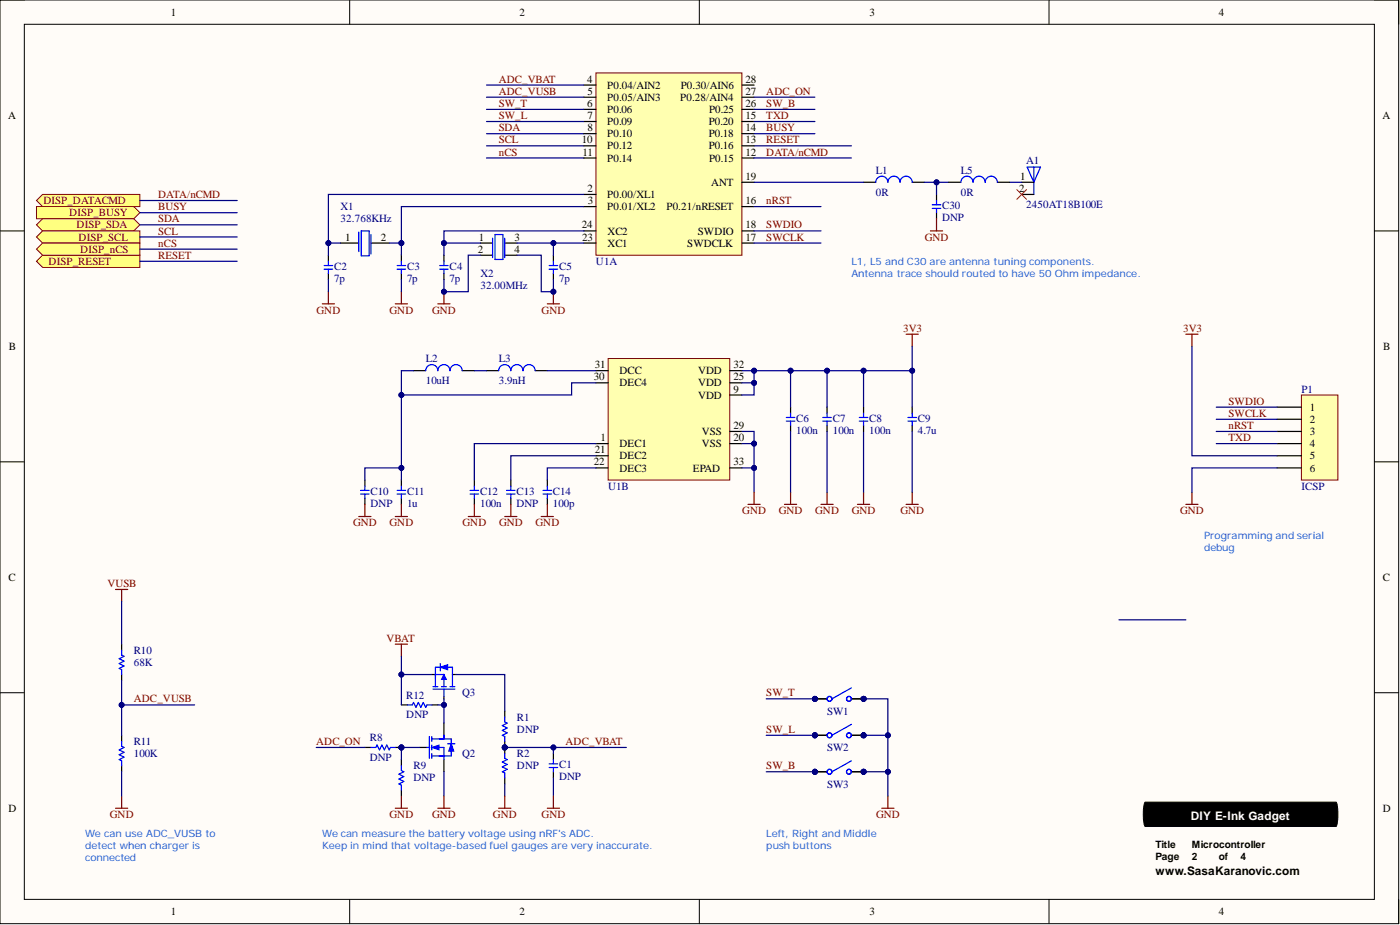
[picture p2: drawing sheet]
<svg xmlns="http://www.w3.org/2000/svg" width="292mm" height="193mm" viewBox="0 0 292 193" stroke-linecap="round" stroke-linejoin="round" font-family="sans-serif">
<defs><g id="words">
<text font-size="2.5" fill="#fff" x="248.4" y="171.1">DIY E-Ink Gadget</text>
<text font-size="2.5" x="241.1" y="182.5">www.SasaKaranovic.com</text>
<g font-size="2.3">
<text x="35.6" y="3.3">1</text>
<text x="108.4" y="3.3">2</text>
<text x="181.4" y="3.3">3</text>
<text x="254.3" y="3.3">4</text>
<text x="122.5" y="17.2">4</text>
<text x="155.6" y="17.2">28</text>
<text x="122.5" y="22.3">6</text>
<text x="122.6" y="19.8">5</text>
<text x="126.7" y="18.5">P0.04/AIN2</text>
<text x="126.7" y="21">P0.05/AIN3</text>
<text x="126.7" y="23.6">P0.06</text>
<text x="141.9" y="21">P0.28/AIN4</text>
<text x="142" y="18.5">P0.30/AIN6</text>
<text x="147.9" y="23.6">P0.25</text>
<text x="155.6" y="22.3">26</text>
<text x="155.6" y="19.8">27</text>
<text x="1.7" y="24.8">A</text>
<text x="121.4" y="29.9">10</text>
<text x="122.6" y="24.8">7</text>
<text x="122.6" y="27.4">8</text>
<text x="126.7" y="26.1">P0.09</text>
<text x="126.7" y="28.6">P0.10</text>
<text x="147.9" y="28.6">P0.18</text>
<text x="147.9" y="26.1">P0.20</text>
<text x="155.6" y="29.9">13</text>
<text x="155.6" y="27.4">14</text>
<text x="155.6" y="24.8">15</text>
<text x="288.4" y="24.8">A</text>
<text x="121.6" y="32.5">11</text>
<text x="126.7" y="31.2">P0.12</text>
<text x="126.7" y="33.7">P0.14</text>
<text x="147.9" y="31.2">P0.16</text>
<text x="147.9" y="33.7">P0.15</text>
<text x="155.6" y="32.5">12</text>
<text x="122.6" y="40.1">2</text>
<text x="126.7" y="41.3">P0.00/XL1</text>
<text x="148.4" y="38.8">ANT</text>
<text x="155.6" y="37.5">19</text>
<text x="212.7" y="40.1">2</text>
<text x="212.8" y="37.5">1</text>
<text x="121.4" y="47.7">24</text>
<text x="122.7" y="42.6">3</text>
<text x="126.7" y="43.9">P0.01/XL2</text>
<text x="139.1" y="43.9">P0.21/nRESET</text>
<text x="155.6" y="47.7">18</text>
<text x="155.6" y="42.6">16</text>
<text x="72" y="50.2">1</text>
<text x="79.4" y="50.2">2</text>
<text x="99.7" y="52.7">2</text>
<text x="99.9" y="50.2">1</text>
<text x="107.3" y="52.7">4</text>
<text x="107.3" y="50.2">3</text>
<text x="121.5" y="50.2">23</text>
<text x="126.7" y="51.5">XC1</text>
<text x="126.7" y="48.9">XC2</text>
<text x="143.4" y="51.5">SWDCLK</text>
<text x="145.6" y="48.9">SWDIO</text>
<text x="155.6" y="50.2">17</text>
<text x="1.9" y="73">B</text>
<text x="124.1" y="76.8">31</text>
<text x="153" y="76.8">32</text>
<text x="288.6" y="73">B</text>
<text x="123.9" y="79.4">30</text>
<text x="129.3" y="80.6">DEC4</text>
<text x="129.3" y="78.1">DCC</text>
<text x="145.7" y="80.6">VDD</text>
<text x="145.7" y="78.1">VDD</text>
<text x="145.7" y="83.2">VDD</text>
<text x="153" y="79.4">25</text>
<text x="153" y="81.9">9</text>
<text x="153" y="89.5">29</text>
<text x="273.3" y="85.7">1</text>
<text x="273.3" y="88.2">2</text>
<text x="124.1" y="94.6">21</text>
<text x="125.3" y="92">1</text>
<text x="129.3" y="93.3">DEC1</text>
<text x="129.3" y="95.8">DEC2</text>
<text x="146.4" y="93.3">VSS</text>
<text x="146.4" y="90.8">VSS</text>
<text x="153" y="92">20</text>
<text x="273.3" y="90.8">3</text>
<text x="273.3" y="93.3">4</text>
<text x="273.3" y="95.8">5</text>
<text x="123.9" y="97.1">22</text>
<text x="129.3" y="98.4">DEC3</text>
<text x="144.6" y="98.4">EPAD</text>
<text x="153" y="97.1">33</text>
<text x="273.3" y="98.4">6</text>
<text x="1.8" y="121.2">C</text>
<text x="288.5" y="121.2">C</text>
<text x="1.8" y="169.4">D</text>
<text x="288.5" y="169.4">D</text>
<text x="35.6" y="190.9">1</text>
<text x="108.4" y="190.9">2</text>
<text x="181.4" y="190.9">3</text>
<text x="254.3" y="190.9">4</text>
</g>
<g font-size="2.3" fill="#800000">
<text x="104" y="17.2">ADC_VBAT</text>
<text x="104" y="22.3">SW_T</text>
<text x="104" y="19.8">ADC_VUSB</text>
<text x="159.9" y="22.3">SW_B</text>
<text x="159.9" y="19.8">ADC_ON</text>
<text x="104" y="29.9">SCL</text>
<text x="104" y="27.4">SDA</text>
<text x="104" y="24.8">SW_L</text>
<text x="159.9" y="27.4">BUSY</text>
<text x="159.9" y="29.9">RESET</text>
<text x="159.9" y="24.8">TXD</text>
<text x="104" y="32.5">nCS</text>
<text x="159.9" y="32.5">DATA/nCMD</text>
<text x="33" y="41.3">DATA/nCMD</text>
<text x="9.1" y="42.6">DISP_DATACMD</text>
<text x="14.5" y="45.1">DISP_BUSY</text>
<text x="16" y="47.7">DISP_SDA</text>
<text x="33" y="43.9">BUSY</text>
<text x="33" y="46.4">SDA</text>
<text x="159.9" y="47.7">SWDIO</text>
<text x="159.9" y="42.6">nRST</text>
<text x="16.4" y="50.2">DISP_SCL</text>
<text x="16.7" y="52.7">DISP_nCS</text>
<text x="33" y="48.9">SCL</text>
<text x="33" y="51.5">nCS</text>
<text x="159.9" y="50.2">SWCLK</text>
<text x="192.9" y="50.2">GND</text>
<text x="10.2" y="55.3">DISP_RESET</text>
<text x="33" y="54">RESET</text>
<text x="66.1" y="65.4">GND</text>
<text x="81.3" y="65.4">GND</text>
<text x="90.2" y="65.4">GND</text>
<text x="113" y="65.4">GND</text>
<text x="188.5" y="69.2">3V3</text>
<text x="246.8" y="69.2">3V3</text>
<text x="256.3" y="84.4">SWDIO</text>
<text x="256.3" y="87">SWCLK</text>
<text x="256.3" y="89.5">nRST</text>
<text x="256.3" y="92">TXD</text>
<text x="154.9" y="107.2">GND</text>
<text x="162.5" y="107.2">GND</text>
<text x="170.1" y="107.2">GND</text>
<text x="177.7" y="107.2">GND</text>
<text x="187.9" y="107.2">GND</text>
<text x="246.2" y="107.2">GND</text>
<text x="73.7" y="109.8">GND</text>
<text x="81.3" y="109.8">GND</text>
<text x="96.5" y="109.8">GND</text>
<text x="104.1" y="109.8">GND</text>
<text x="111.7" y="109.8">GND</text>
<text x="22.4" y="122.5">VUSB</text>
<text x="80.6" y="133.9">VBAT</text>
<text x="27.9" y="146.5">ADC_VUSB</text>
<text x="159.9" y="145.3">SW_T</text>
<text x="66" y="155.4">ADC_ON</text>
<text x="118" y="155.4">ADC_VBAT</text>
<text x="159.9" y="152.9">SW_L</text>
<text x="159.9" y="160.5">SW_B</text>
<text x="22.9" y="170.6">GND</text>
<text x="81.3" y="170.6">GND</text>
<text x="90.2" y="170.6">GND</text>
<text x="102.9" y="170.6">GND</text>
<text x="113" y="170.6">GND</text>
<text x="182.8" y="170.6">GND</text>
</g>
<g font-size="2.3" fill="#000080">
<text x="214.1" y="34.1">A1</text>
<text x="182.7" y="40.8">0R</text>
<text x="182.7" y="36.3">L1</text>
<text x="200.5" y="40.8">0R</text>
<text x="200.5" y="36.3">L5</text>
<text x="71.1" y="43.9">X1</text>
<text x="71.1" y="46.4">32.768KHz</text>
<text x="196.6" y="46.1">DNP</text>
<text x="196.6" y="43.6">C30</text>
<text x="214.1" y="43.4">2450AT18B100E</text>
<text x="69.7" y="58.8">7p</text>
<text x="69.7" y="56.3">C2</text>
<text x="84.9" y="58.8">7p</text>
<text x="84.9" y="56.3">C3</text>
<text x="93.8" y="58.8">7p</text>
<text x="93.8" y="56.3">C4</text>
<text x="100.2" y="57.8">X2</text>
<text x="116.6" y="58.8">7p</text>
<text x="116.6" y="56.3">C5</text>
<text x="124.3" y="55.3">U1A</text>
<text x="100.2" y="60.3">32.00MHz</text>
<text x="88.8" y="75.6">L2</text>
<text x="104" y="75.6">L3</text>
<text x="88.8" y="80.1">10uH</text>
<text x="104" y="80.1">3.9nH</text>
<text x="271.5" y="81.9">P1</text>
<text x="166.1" y="88">C6</text>
<text x="173.7" y="88">C7</text>
<text x="181.4" y="88">C8</text>
<text x="191.5" y="88">C9</text>
<text x="166.1" y="90.5">100n</text>
<text x="173.7" y="90.5">100n</text>
<text x="181.4" y="90.5">100n</text>
<text x="191.5" y="90.5">4.7u</text>
<text x="77.3" y="105.7">DNP</text>
<text x="77.3" y="103.2">C10</text>
<text x="84.9" y="105.7">1u</text>
<text x="84.9" y="103.2">C11</text>
<text x="100.2" y="105.7">100n</text>
<text x="100.2" y="103.2">C12</text>
<text x="107.8" y="105.7">DNP</text>
<text x="107.8" y="103.2">C13</text>
<text x="115.4" y="105.7">100p</text>
<text x="115.4" y="103.2">C14</text>
<text x="126.9" y="102.2">U1B</text>
<text x="271.5" y="102.2">ICSP</text>
<text x="27.9" y="136.4">R10</text>
<text x="27.9" y="138.9">68K</text>
<text x="84.8" y="149.8">DNP</text>
<text x="84.8" y="145.8">R12</text>
<text x="96.4" y="145.3">Q3</text>
<text x="172.6" y="149.1">SW1</text>
<text x="27.9" y="155.4">R11</text>
<text x="77.1" y="154.7">R8</text>
<text x="107.8" y="152.9">DNP</text>
<text x="107.8" y="150.4">R1</text>
<text x="27.9" y="158">100K</text>
<text x="77.1" y="158.7">DNP</text>
<text x="86.3" y="160.5">R9</text>
<text x="96.4" y="158">Q2</text>
<text x="107.8" y="160.5">DNP</text>
<text x="107.8" y="158">R2</text>
<text x="116.6" y="160.2">C1</text>
<text x="172.6" y="156.7">SW2</text>
<text x="86.3" y="163">DNP</text>
<text x="116.6" y="162.8">DNP</text>
<text x="172.6" y="164.3">SW3</text>
</g>
<g font-size="2.1" fill="#15c">
<text x="177.6" y="55.4">L1, L5 and C30 are antenna tuning components.</text>
<text x="177.6" y="57.9">Antenna trace should routed to have 50 Ohm impedance.</text>
<text x="251.2" y="112.4">Programming and serial</text>
<text x="251.2" y="114.9">debug</text>
<text x="17.8" y="174.5">We can use ADC_VUSB to</text>
<text x="17.8" y="177.1">detect when charger is</text>
<text x="17.8" y="179.6">connected</text>
<text x="67.2" y="174.5">We can measure the battery voltage using nRF's ADC.</text>
<text x="67.2" y="177.1">Keep in mind that voltage-based fuel gauges are very inaccurate.</text>
<text x="159.9" y="174.5">Left, Right and Middle</text>
<text x="159.9" y="177.1">push buttons</text>
</g>
<g font-size="2.1">
<text x="241.1" y="179.5">Page</text>
<text x="241.1" y="177">Title</text>
<text x="248.7" y="179.5">2</text>
<text x="248.7" y="177">Microcontroller</text>
<text x="254.3" y="179.5">of</text>
<text x="258.8" y="179.5">4</text>
</g>
</g></defs>
<path d="M0 0h291.8v192.7h-291.8z" fill-rule="evenodd" fill="#fffcf8"/>
<path d="M0 0h291.8v192.7h-291.8z" fill="none" stroke="#000" stroke-width=".21"/>
<path d="M5.1 5.1h281.7v182.5h-281.7z" fill-rule="evenodd" fill="#fffcf8"/>
<g fill="none" stroke="#000" stroke-width=".21">
<path d="M0 0h5.1M73 0v5.1M145.9 0v5.1M218.9 0v5.1M286.8 0h5v5.1M5.1 5.1h281.7v182.5h-281.7zM0 48.2h5.1M286.8 48.2h5M0 96.3h5.1M286.8 96.3h5M0 144.5h5.1M286.8 144.5h5"/>
<path d="M239 167.3h39.7a8.2 8.2 0 0 1 0 5.1h-39.7a8 8 0 0 1 0-5.1zM73 187.6v5.1M145.9 187.6v5.1M218.9 187.6v5.1M291.8 187.6v5.1"/>
</g>
<path d="M239 167.3h39.7a8.2 8.2 0 0 1 0 5.1h-39.7a8 8 0 0 1 0-5.1z" fill="#000"/>
<path d="M101.5 30.4h20.3M101.5 33h20.3M101.5 27.9h20.3M157.3 30.4h20.3" fill="none" stroke="#000080" stroke-width=".25"/>
<path d="M7.6 54.5l1.3-1.3h20.3v2.6h-20.3z" fill-rule="evenodd" fill="#ffff80"/>
<path d="M7.6 54.5l1.3-1.3h20.3v2.6h-20.3z" fill="none" stroke="#800000" stroke-width=".21"/>
<path d="M7.6 41.8l1.3-1.2h20.3v2.5h-20.3z" fill-rule="evenodd" fill="#ffff80"/>
<path d="M7.6 41.8l1.3-1.2h20.3v2.5h-20.3z" fill="none" stroke="#800000" stroke-width=".21"/>
<path d="M7.6 43.1h20.3l1.3 1.3-1.3 1.2h-20.3z" fill-rule="evenodd" fill="#ffff80"/>
<path d="M7.6 43.1h20.3l1.3 1.3-1.3 1.2h-20.3z" fill="none" stroke="#800000" stroke-width=".21"/>
<path d="M7.6 46.9l1.3-1.3h19l1.3 1.3-1.3 1.3h-19z" fill-rule="evenodd" fill="#ffff80"/>
<path d="M7.6 46.9l1.3-1.3h19l1.3 1.3-1.3 1.3h-19z" fill="none" stroke="#800000" stroke-width=".21"/>
<path d="M7.6 49.4l1.3-1.2h20.3v2.5h-20.3z" fill-rule="evenodd" fill="#ffff80"/>
<path d="M7.6 49.4l1.3-1.2h20.3v2.5h-20.3z" fill="none" stroke="#800000" stroke-width=".21"/>
<path d="M7.6 52l1.3-1.3h20.3v2.5h-20.3z" fill-rule="evenodd" fill="#ffff80"/>
<path d="M7.6 52l1.3-1.3h20.3v2.5h-20.3z" fill="none" stroke="#800000" stroke-width=".21"/>
<path d="M124.3 15.2h30.5v38h-30.5z" fill-rule="evenodd" fill="#ffffb0"/>
<path d="M124.3 15.2h30.5v38h-30.5z" fill="none" stroke="#800000" stroke-width=".21"/>
<g fill="none" stroke="#000" stroke-width=".25">
<path d="M121.8 17.7h2.5M154.8 17.7h2.5M121.8 20.3h2.5M121.8 22.8h2.5M121.8 25.4h2.5M121.8 27.9h2.5M121.8 30.4h2.5M121.8 33h2.5M154.8 20.3h2.5M154.8 22.8h2.5M154.8 25.4h2.5M154.8 27.9h2.5"/>
<path d="M154.8 30.4h2.5M154.8 33h2.5M154.8 38h2.5M121.8 50.7h2.5M121.8 48.2h2.5M121.8 40.6h2.5M121.8 43.1h2.5M154.8 50.7h2.5M154.8 48.2h2.5M154.8 43.1h2.5"/>
</g>
<path d="M126.9 74.8h25.4v25.3h-25.4z" fill-rule="evenodd" fill="#ffffb0"/>
<path d="M126.9 74.8h25.4v25.3h-25.4z" fill="none" stroke="#800000" stroke-width=".21"/>
<g fill="none" stroke="#000" stroke-width=".25">
<path d="M71.1 50.7h3.8M77.4 50.7h3.8M92.6 53.2v1.3M92.6 57v1.3M100.2 50.7h2.6M100.2 53.2h2.6M105.3 50.7h2.5M105.3 53.2h2.5M115.5 53.2v1.3M115.5 57v1.3M124.3 79.9h2.6M124.3 77.3h2.6"/>
<path d="M152.3 79.9h2.5M152.3 77.3h2.5M124.3 92.5h2.6M124.3 95.1h2.6M124.3 97.6h2.6M152.3 92.5h2.5M152.3 97.6h2.5M152.3 90h2.5M152.3 82.4h2.5"/>
</g>
<g fill="none" stroke="#00f" stroke-width=".25">
<path d="M74.9 48.4v4.1M75.4 48.2h1.6v5.2h-1.6zM77.4 48.9v4.1M91.7 55.4h1.8M91.7 56.2h1.8M92.6 54.5v.9M92.6 56.2v.8M102.8 49.7v4M103.3 48.9h1.6v5.2h-1.6zM105.3 49.7v4M114.6 55.4h1.8M114.6 56.2h1.8"/>
<path d="M115.5 54.5v.9M115.5 56.2v.8"/>
</g>
<path d="M107.8 50.7h14" fill="none" stroke="#000080" stroke-width=".25"/>
<circle cx="115.5" cy="50.7" r=".51" fill="#000080"/>
<circle cx="115.5" cy="50.7" r=".51" fill="none" stroke="#000080" stroke-width=".21"/>
<path d="M121.8 48.2h-29.2v5" fill="none" stroke="#000080" stroke-width=".25"/>
<circle cx="92.6" cy="50.7" r=".51" fill="#000080"/>
<circle cx="92.6" cy="50.7" r=".51" fill="none" stroke="#000080" stroke-width=".21"/>
<path d="M92.6 50.7h7.6" fill="none" stroke="#000080" stroke-width=".25"/>
<circle cx="92.6" cy="50.7" r=".51" fill="#000080"/>
<circle cx="92.6" cy="50.7" r=".51" fill="none" stroke="#000080" stroke-width=".21"/>
<path d="M121.8 40.6h-53.3v10.1h2.6" fill="none" stroke="#000080" stroke-width=".25"/>
<circle cx="68.5" cy="50.7" r=".51" fill="#000080"/>
<circle cx="68.5" cy="50.7" r=".51" fill="none" stroke="#000080" stroke-width=".21"/>
<path d="M121.8 43.1h-38.1v7.6h-2.5" fill="none" stroke="#000080" stroke-width=".25"/>
<circle cx="83.7" cy="50.7" r=".51" fill="#000080"/>
<circle cx="83.7" cy="50.7" r=".51" fill="none" stroke="#000080" stroke-width=".21"/>
<path d="M68.5 53.2v1.3M68.5 57v1.3M83.7 53.2v1.3M83.7 57v1.3" fill="none" stroke="#000" stroke-width=".25"/>
<path d="M67.6 55.4h1.8M67.6 56.2h1.8M68.5 54.5v.9M68.5 56.2v.8M82.9 55.4h1.7M82.9 56.2h1.7M83.7 54.5v.9M83.7 56.2v.8" fill="none" stroke="#00f" stroke-width=".25"/>
<path d="M100.2 53.2h-2.5v7.6h-5.1v-2.5" fill="none" stroke="#000080" stroke-width=".25"/>
<circle cx="92.6" cy="60.8" r=".51" fill="#000080"/>
<circle cx="92.6" cy="60.8" r=".51" fill="none" stroke="#000080" stroke-width=".21"/>
<path d="M107.8 53.2h5.1v7.6h2.6v-2.5" fill="none" stroke="#000080" stroke-width=".25"/>
<circle cx="115.5" cy="60.8" r=".51" fill="#000080"/>
<circle cx="115.5" cy="60.8" r=".51" fill="none" stroke="#000080" stroke-width=".21"/>
<path d="M115.5 50.7v2.5" fill="none" stroke="#000080" stroke-width=".25"/>
<circle cx="115.5" cy="50.7" r=".51" fill="#000080"/>
<circle cx="115.5" cy="50.7" r=".51" fill="none" stroke="#000080" stroke-width=".21"/>
<path d="M68.5 50.7v2.5" fill="none" stroke="#000080" stroke-width=".25"/>
<circle cx="68.5" cy="50.7" r=".51" fill="#000080"/>
<circle cx="68.5" cy="50.7" r=".51" fill="none" stroke="#000080" stroke-width=".21"/>
<path d="M83.7 50.7v2.5" fill="none" stroke="#000080" stroke-width=".25"/>
<circle cx="83.7" cy="50.7" r=".51" fill="#000080"/>
<circle cx="83.7" cy="50.7" r=".51" fill="none" stroke="#000080" stroke-width=".21"/>
<path d="M91.4 63.4h2.5M92.6 60.8v2.6" fill="none" stroke="#800000" stroke-width=".25"/>
<circle cx="92.6" cy="60.8" r=".51" fill="#000080"/>
<circle cx="92.6" cy="60.8" r=".51" fill="none" stroke="#000080" stroke-width=".21"/>
<path d="M114.2 63.4h2.5M115.5 60.8v2.6M189.1 69.7h2.5M190.3 69.7v2.6" fill="none" stroke="#800000" stroke-width=".25"/>
<circle cx="115.5" cy="60.8" r=".51" fill="#000080"/>
<circle cx="115.5" cy="60.8" r=".51" fill="none" stroke="#000080" stroke-width=".21"/>
<path d="M67.2 63.4h2.6M68.5 60.8v2.6M82.5 63.4h2.5M83.7 60.8v2.6M82.5 107.8h2.5M83.7 105.2v2.6M178.9 105.2h2.5M180.2 102.7v2.5" fill="none" stroke="#800000" stroke-width=".25"/>
<path d="M68.5 58.3v2.5M83.7 58.3v2.5M180.2 77.3v7.6" fill="none" stroke="#000080" stroke-width=".25"/>
<path d="M190.3 84.9v1.3M190.3 88.7v1.3M83.7 100.1v1.3M83.7 104v1.2" fill="none" stroke="#000" stroke-width=".25"/>
<path d="M189.4 87.1h1.8M189.4 87.9h1.8M190.3 86.2v.9M190.3 87.9v.8M82.9 102.3h1.7M82.9 103.1h1.7M83.7 101.4v.9M83.7 103.1v.9" fill="none" stroke="#00f" stroke-width=".25"/>
<circle cx="180.2" cy="77.3" r=".51" fill="#000080"/>
<circle cx="180.2" cy="77.3" r=".51" fill="none" stroke="#000080" stroke-width=".21"/>
<path d="M86.3 77.3h-2.6v5.1h35.6v-2.5h5M99 77.3h2.5M114.2 77.3h10.1M124.3 92.5h-25.3v7.6M124.3 95.1h-17.7v5M124.3 97.6h-10.1v2.5M180.2 90v12.7" fill="none" stroke="#000080" stroke-width=".25"/>
<g fill="none" stroke="#000" stroke-width=".25">
<path d="M180.2 38h2.5M190.3 38h2.6M86.3 77.3h2.5M96.4 77.3h2.6M101.5 77.3h2.5M111.7 77.3h2.5M164.9 84.9v1.3M164.9 88.7v1.3M99 100.1v1.3M99 104v1.2M106.6 100.1v1.3M106.6 104v1.2"/>
<path d="M114.2 100.1v1.3M114.2 104v1.2"/>
</g>
<g fill="none" stroke="#00f" stroke-width=".25">
<path d="M182.7 38a1.27 1.27 0 0 1 1.3-1.2 1.27 1.27 0 0 1 1.2 1.2 1.27 1.27 0 0 1 1.3-1.2 1.27 1.27 0 0 1 1.3 1.2 1.27 1.27 0 0 1 1.3-1.2 1.27 1.27 0 0 1 1.2 1.2M88.8 77.3a1.27 1.27 0 0 1 1.3-1.2 1.27 1.27 0 0 1 1.3 1.2 1.27 1.27 0 0 1 1.2-1.2 1.27 1.27 0 0 1 1.3 1.2 1.27 1.27 0 0 1 1.3-1.2 1.27 1.27 0 0 1 1.2 1.2M104 77.3a1.27 1.27 0 0 1 1.3-1.2 1.27 1.27 0 0 1 1.3 1.2 1.27 1.27 0 0 1 1.2-1.2 1.27 1.27 0 0 1 1.3 1.2 1.27 1.27 0 0 1 1.3-1.2 1.27 1.27 0 0 1 1.3 1.2M164.1 87.1h1.7M164.1 87.9h1.7M164.9 86.2v.9M164.9 87.9v.8M98.1 102.3h1.8M98.1 103.1h1.8M99 101.4v.9M99 103.1v.9M105.7 102.3h1.8"/>
<path d="M105.7 103.1h1.8M106.6 101.4v.9M106.6 103.1v.9M113.3 102.3h1.8M113.3 103.1h1.8M114.2 101.4v.9M114.2 103.1v.9"/>
</g>
<path d="M97.7 107.8h2.5M99 105.2v2.6M105.3 107.8h2.5M106.6 105.2v2.6M112.9 107.8h2.6M114.2 105.2v2.6M163.7 105.2h2.5M164.9 102.7v2.5" fill="none" stroke="#800000" stroke-width=".25"/>
<circle cx="83.7" cy="82.4" r=".51" fill="#000080"/>
<circle cx="83.7" cy="82.4" r=".51" fill="none" stroke="#000080" stroke-width=".21"/>
<path d="M83.7 82.4v17.7" fill="none" stroke="#000080" stroke-width=".25"/>
<circle cx="83.7" cy="97.6" r=".51" fill="#000080"/>
<circle cx="83.7" cy="97.6" r=".51" fill="none" stroke="#000080" stroke-width=".21"/>
<circle cx="83.7" cy="82.4" r=".51" fill="#000080"/>
<circle cx="83.7" cy="82.4" r=".51" fill="none" stroke="#000080" stroke-width=".21"/>
<path d="M76.1 100.1v1.3M76.1 104v1.2" fill="none" stroke="#000" stroke-width=".25"/>
<path d="M75.2 102.3h1.8M75.2 103.1h1.8M76.1 101.4v.9M76.1 103.1v.9" fill="none" stroke="#00f" stroke-width=".25"/>
<path d="M74.9 107.8h2.5M76.1 105.2v2.6" fill="none" stroke="#800000" stroke-width=".25"/>
<path d="M83.7 97.6h-7.6v2.5" fill="none" stroke="#000080" stroke-width=".25"/>
<circle cx="83.7" cy="97.6" r=".51" fill="#000080"/>
<circle cx="83.7" cy="97.6" r=".51" fill="none" stroke="#000080" stroke-width=".21"/>
<path d="M172.6 84.9v1.3M172.6 88.7v1.3M180.2 84.9v1.3M180.2 88.7v1.3" fill="none" stroke="#000" stroke-width=".25"/>
<path d="M171.7 87.1h1.7M171.7 87.9h1.7M172.6 86.2v.9M172.6 87.9v.8M179.3 87.1h1.8M179.3 87.9h1.8M180.2 86.2v.9M180.2 87.9v.8" fill="none" stroke="#00f" stroke-width=".25"/>
<path d="M190.3 77.3v7.6" fill="none" stroke="#000080" stroke-width=".25"/>
<circle cx="190.3" cy="77.3" r=".51" fill="#000080"/>
<circle cx="190.3" cy="77.3" r=".51" fill="none" stroke="#000080" stroke-width=".21"/>
<path d="M157.3 77.3v2.6h-2.5" fill="none" stroke="#000080" stroke-width=".25"/>
<circle cx="157.3" cy="79.9" r=".51" fill="#000080"/>
<circle cx="157.3" cy="79.9" r=".51" fill="none" stroke="#000080" stroke-width=".21"/>
<circle cx="157.3" cy="77.3" r=".51" fill="#000080"/>
<circle cx="157.3" cy="77.3" r=".51" fill="none" stroke="#000080" stroke-width=".21"/>
<path d="M157.3 79.9v2.5h-2.5" fill="none" stroke="#000080" stroke-width=".25"/>
<circle cx="157.3" cy="79.9" r=".51" fill="#000080"/>
<circle cx="157.3" cy="79.9" r=".51" fill="none" stroke="#000080" stroke-width=".21"/>
<path d="M164.9 77.3v7.6" fill="none" stroke="#000080" stroke-width=".25"/>
<circle cx="164.9" cy="77.3" r=".51" fill="#000080"/>
<circle cx="164.9" cy="77.3" r=".51" fill="none" stroke="#000080" stroke-width=".21"/>
<path d="M172.6 77.3v7.6M164.9 90v12.7" fill="none" stroke="#000080" stroke-width=".25"/>
<circle cx="172.6" cy="77.3" r=".51" fill="#000080"/>
<circle cx="172.6" cy="77.3" r=".51" fill="none" stroke="#000080" stroke-width=".21"/>
<path d="M171.3 105.2h2.5M172.6 102.7v2.5M189.1 105.2h2.5M190.3 102.7v2.5" fill="none" stroke="#800000" stroke-width=".25"/>
<path d="M190.3 72.3v5h-35.5" fill="none" stroke="#000080" stroke-width=".25"/>
<circle cx="157.3" cy="77.3" r=".51" fill="#000080"/>
<circle cx="157.3" cy="77.3" r=".51" fill="none" stroke="#000080" stroke-width=".21"/>
<circle cx="164.9" cy="77.3" r=".51" fill="#000080"/>
<circle cx="164.9" cy="77.3" r=".51" fill="none" stroke="#000080" stroke-width=".21"/>
<circle cx="172.6" cy="77.3" r=".51" fill="#000080"/>
<circle cx="172.6" cy="77.3" r=".51" fill="none" stroke="#000080" stroke-width=".21"/>
<circle cx="180.2" cy="77.3" r=".51" fill="#000080"/>
<circle cx="180.2" cy="77.3" r=".51" fill="none" stroke="#000080" stroke-width=".21"/>
<circle cx="190.3" cy="77.3" r=".51" fill="#000080"/>
<circle cx="190.3" cy="77.3" r=".51" fill="none" stroke="#000080" stroke-width=".21"/>
<path d="M154.8 90h2.5v12.7M172.6 90v12.7M190.3 90v12.7" fill="none" stroke="#000080" stroke-width=".25"/>
<circle cx="157.3" cy="92.5" r=".51" fill="#000080"/>
<circle cx="157.3" cy="92.5" r=".51" fill="none" stroke="#000080" stroke-width=".21"/>
<circle cx="157.3" cy="97.6" r=".51" fill="#000080"/>
<circle cx="157.3" cy="97.6" r=".51" fill="none" stroke="#000080" stroke-width=".21"/>
<path d="M154.8 92.5h2.5" fill="none" stroke="#000080" stroke-width=".25"/>
<circle cx="157.3" cy="92.5" r=".51" fill="#000080"/>
<circle cx="157.3" cy="92.5" r=".51" fill="none" stroke="#000080" stroke-width=".21"/>
<path d="M156.1 105.2h2.5M157.3 102.7v2.5" fill="none" stroke="#800000" stroke-width=".25"/>
<path d="M157.3 48.2h14M157.3 50.7h14M157.3 43.1h14" fill="none" stroke="#000080" stroke-width=".25"/>
<path d="M271.5 82.4h7.6v17.7h-7.6z" fill-rule="evenodd" fill="#ffffb0"/>
<path d="M271.5 82.4h7.6v17.7h-7.6z" fill="none" stroke="#800000" stroke-width=".21"/>
<path d="M266.5 84.9h5M266.5 87.5h5M266.5 90h5M266.5 92.5h5M266.5 95.1h5M266.5 97.6h5" fill="none" stroke="#000" stroke-width=".25"/>
<path d="M157.3 33h20.3M154.8 97.6h2.5M253.8 90h12.7M253.8 87.5h12.7M253.8 84.9h12.7M266.5 97.6h-17.8v5.1" fill="none" stroke="#000080" stroke-width=".25"/>
<path d="M247.4 69.7h2.6M248.7 69.7v2.6M247.4 105.2h2.6M248.7 102.7v2.5" fill="none" stroke="#800000" stroke-width=".25"/>
<circle cx="157.3" cy="97.6" r=".51" fill="#000080"/>
<circle cx="157.3" cy="97.6" r=".51" fill="none" stroke="#000080" stroke-width=".21"/>
<path d="M82.5 134.4h2.5M83.7 134.4v2.5" fill="none" stroke="#800000" stroke-width=".25"/>
<circle cx="105.3" cy="155.9" r=".51" fill="#000080"/>
<circle cx="105.3" cy="155.9" r=".51" fill="none" stroke="#000080" stroke-width=".21"/>
<path d="M105.3 148.3v1.3M105.3 154.7v1.2" fill="none" stroke="#000" stroke-width=".25"/>
<circle cx="105.3" cy="155.9" r=".51" fill="#000080"/>
<circle cx="105.3" cy="155.9" r=".51" fill="none" stroke="#000080" stroke-width=".21"/>
<path d="M105.3 149.6v1l.5 .3-1 .5 1 .5-1 .5 1 .5-1 .5 .5 .2v1.1" fill="none" stroke="#00f" stroke-width=".25"/>
<circle cx="105.3" cy="155.9" r=".51" fill="#000080"/>
<circle cx="105.3" cy="155.9" r=".51" fill="none" stroke="#000080" stroke-width=".21"/>
<path d="M105.3 155.9v1.3" fill="none" stroke="#000" stroke-width=".25"/>
<circle cx="105.3" cy="155.9" r=".51" fill="#000080"/>
<circle cx="105.3" cy="155.9" r=".51" fill="none" stroke="#000080" stroke-width=".21"/>
<path d="M115.5 157.2v1.3M105.3 162.3v1.2M115.5 161v1.3" fill="none" stroke="#000" stroke-width=".25"/>
<path d="M105.3 157.2v1l.5 .3-1 .5 1 .5-1 .5 1 .5-1 .5 .5 .3v1M114.6 159.4h1.8M115.5 158.5v.9M114.6 160.1h1.8M115.5 160.1v.9" fill="none" stroke="#00f" stroke-width=".25"/>
<path d="M184 168.6h2.5M185.2 166.1v2.5" fill="none" stroke="#800000" stroke-width=".25"/>
<path d="M180.2 145.8h5v20.3" fill="none" stroke="#000080" stroke-width=".25"/>
<circle cx="180.2" cy="145.8" r=".51" fill="#000080"/>
<circle cx="180.2" cy="145.8" r=".51" fill="none" stroke="#000080" stroke-width=".21"/>
<circle cx="185.2" cy="153.4" r=".51" fill="#000080"/>
<circle cx="185.2" cy="153.4" r=".51" fill="none" stroke="#000080" stroke-width=".21"/>
<circle cx="185.2" cy="161" r=".51" fill="#000080"/>
<circle cx="185.2" cy="161" r=".51" fill="none" stroke="#000080" stroke-width=".21"/>
<path d="M180.2 161h5" fill="none" stroke="#000080" stroke-width=".25"/>
<circle cx="180.2" cy="161" r=".51" fill="#000080"/>
<circle cx="180.2" cy="161" r=".51" fill="none" stroke="#000080" stroke-width=".21"/>
<circle cx="185.2" cy="161" r=".51" fill="#000080"/>
<circle cx="185.2" cy="161" r=".51" fill="none" stroke="#000080" stroke-width=".21"/>
<path d="M180.2 153.4h5" fill="none" stroke="#000080" stroke-width=".25"/>
<circle cx="180.2" cy="153.4" r=".51" fill="#000080"/>
<circle cx="180.2" cy="153.4" r=".51" fill="none" stroke="#000080" stroke-width=".21"/>
<circle cx="185.2" cy="153.4" r=".51" fill="#000080"/>
<circle cx="185.2" cy="153.4" r=".51" fill="none" stroke="#000080" stroke-width=".21"/>
<path d="M157.3 20.3h12.7M157.3 22.8h12.7M157.3 27.9h12.7" fill="none" stroke="#000080" stroke-width=".25"/>
<path d="M87.5 155.9h1.6M92.6 150.9v2.5M92.6 158.5v2.5" fill="none" stroke="#000" stroke-width=".25"/>
<path d="M89.1 155.9h.5M89.6 153.6v4.6M90.1 154.2h2.5M90.1 155.9h2.5v2.6M90.1 157.7h2.5M90.1 153.6v1.1M90.1 155.4v1M90.1 157.2v1" fill="none" stroke="#00f" stroke-width=".25"/>
<path d="M90.1 155.9l1.5-.5v1z" fill="#00f"/>
<path d="M90.1 155.9l1.5-.5v1z" fill="none" stroke="#00f" stroke-width=".21"/>
<path d="M92.6 153.4v.8" fill="none" stroke="#00f" stroke-width=".25"/>
<path d="M94.1 155.2l.6 1.5h-1.1z" fill="#00f"/>
<path d="M83.7 159.7v1l.5 .3-1 .5 1 .5-1 .5 1 .5-1 .5 .5 .3v1M91.6 154.2h2.5v1M93.4 155.2h1.5M94.1 155.2l.6 1.5h-1.1zM94.1 156.7v1h-2.5" fill="none" stroke="#00f" stroke-width=".25"/>
<path d="M83.7 158.5v1.2M83.7 164.8v1.3" fill="none" stroke="#000" stroke-width=".25"/>
<circle cx="83.7" cy="155.9" r=".51" fill="#000080"/>
<circle cx="83.7" cy="155.9" r=".51" fill="none" stroke="#000080" stroke-width=".21"/>
<path d="M76.1 155.9h1.3M82.5 155.9h1.2" fill="none" stroke="#000" stroke-width=".25"/>
<circle cx="83.7" cy="155.9" r=".51" fill="#000080"/>
<circle cx="83.7" cy="155.9" r=".51" fill="none" stroke="#000080" stroke-width=".21"/>
<path d="M77.4 155.9h1l.3-.5 .5 1 .5-1 .5 1 .5-1 .5 1 .3-.5h1" fill="none" stroke="#00f" stroke-width=".25"/>
<path d="M101.5 25.4h20.3M159.9 161h10.1" fill="none" stroke="#000080" stroke-width=".25"/>
<circle cx="170" cy="161" r=".51" fill="#000080"/>
<circle cx="170" cy="161" r=".51" fill="none" stroke="#000080" stroke-width=".21"/>
<path d="M159.9 153.4h10.1" fill="none" stroke="#000080" stroke-width=".25"/>
<circle cx="170" cy="153.4" r=".51" fill="#000080"/>
<circle cx="170" cy="153.4" r=".51" fill="none" stroke="#000080" stroke-width=".21"/>
<path d="M159.9 145.8h10.1" fill="none" stroke="#000080" stroke-width=".25"/>
<circle cx="170" cy="145.8" r=".51" fill="#000080"/>
<circle cx="170" cy="145.8" r=".51" fill="none" stroke="#000080" stroke-width=".21"/>
<path d="M157.3 25.4h12.7M29.2 41.8h20.3M29.2 44.4h20.3M29.2 46.9h20.3M29.2 49.4h20.3M29.2 52h20.3M29.2 54.5h20.3M248.7 72.3v22.8h17.8M253.8 92.5h12.7" fill="none" stroke="#000080" stroke-width=".25"/>
<circle cx="170" cy="145.8" r=".51" fill="#000080"/>
<circle cx="170" cy="145.8" r=".51" fill="none" stroke="#000080" stroke-width=".21"/>
<circle cx="180.2" cy="145.8" r=".51" fill="#000080"/>
<circle cx="180.2" cy="145.8" r=".51" fill="none" stroke="#000080" stroke-width=".21"/>
<circle cx="170" cy="145.8" r=".51" fill="#000080"/>
<circle cx="170" cy="145.8" r=".51" fill="none" stroke="#000080" stroke-width=".21"/>
<circle cx="180.2" cy="145.8" r=".51" fill="#000080"/>
<circle cx="180.2" cy="145.8" r=".51" fill="none" stroke="#000080" stroke-width=".21"/>
<path d="M170 145.8h2.6" fill="none" stroke="#000" stroke-width=".25"/>
<circle cx="170" cy="145.8" r=".51" fill="#000080"/>
<circle cx="170" cy="145.8" r=".51" fill="none" stroke="#000080" stroke-width=".21"/>
<path d="M177.6 145.8h2.6" fill="none" stroke="#000" stroke-width=".25"/>
<circle cx="180.2" cy="145.8" r=".51" fill="#000080"/>
<circle cx="180.2" cy="145.8" r=".51" fill="none" stroke="#000080" stroke-width=".21"/>
<path d="M177.6 143.5l-4 2.3" fill="none" stroke="#00f" stroke-width=".25"/>
<path d="M170 145.8h2.6" fill="none" stroke="#000" stroke-width=".25"/>
<circle cx="170" cy="145.8" r=".51" fill="#000080"/>
<circle cx="170" cy="145.8" r=".51" fill="none" stroke="#000080" stroke-width=".21"/>
<path d="M177.6 145.8h2.6" fill="none" stroke="#000" stroke-width=".25"/>
<circle cx="180.2" cy="145.8" r=".51" fill="#000080"/>
<circle cx="180.2" cy="145.8" r=".51" fill="none" stroke="#000080" stroke-width=".21"/>
<g fill="none" stroke="#00f" stroke-width=".25">
<circle cx="173.1" cy="145.8" r=".51"/>
<circle cx="177.1" cy="145.8" r=".51"/>
</g>
<circle cx="170" cy="153.4" r=".51" fill="#000080"/>
<circle cx="170" cy="153.4" r=".51" fill="none" stroke="#000080" stroke-width=".21"/>
<circle cx="180.2" cy="153.4" r=".51" fill="#000080"/>
<circle cx="180.2" cy="153.4" r=".51" fill="none" stroke="#000080" stroke-width=".21"/>
<circle cx="170" cy="153.4" r=".51" fill="#000080"/>
<circle cx="170" cy="153.4" r=".51" fill="none" stroke="#000080" stroke-width=".21"/>
<circle cx="180.2" cy="153.4" r=".51" fill="#000080"/>
<circle cx="180.2" cy="153.4" r=".51" fill="none" stroke="#000080" stroke-width=".21"/>
<path d="M170 153.4h2.6" fill="none" stroke="#000" stroke-width=".25"/>
<circle cx="170" cy="153.4" r=".51" fill="#000080"/>
<circle cx="170" cy="153.4" r=".51" fill="none" stroke="#000080" stroke-width=".21"/>
<path d="M177.6 153.4h2.6" fill="none" stroke="#000" stroke-width=".25"/>
<circle cx="180.2" cy="153.4" r=".51" fill="#000080"/>
<circle cx="180.2" cy="153.4" r=".51" fill="none" stroke="#000080" stroke-width=".21"/>
<path d="M177.6 151.1l-4 2.3" fill="none" stroke="#00f" stroke-width=".25"/>
<path d="M170 153.4h2.6" fill="none" stroke="#000" stroke-width=".25"/>
<circle cx="170" cy="153.4" r=".51" fill="#000080"/>
<circle cx="170" cy="153.4" r=".51" fill="none" stroke="#000080" stroke-width=".21"/>
<path d="M177.6 153.4h2.6" fill="none" stroke="#000" stroke-width=".25"/>
<circle cx="180.2" cy="153.4" r=".51" fill="#000080"/>
<circle cx="180.2" cy="153.4" r=".51" fill="none" stroke="#000080" stroke-width=".21"/>
<g fill="none" stroke="#00f" stroke-width=".25">
<circle cx="173.1" cy="153.4" r=".51"/>
<circle cx="177.1" cy="153.4" r=".51"/>
</g>
<circle cx="170" cy="161" r=".51" fill="#000080"/>
<circle cx="170" cy="161" r=".51" fill="none" stroke="#000080" stroke-width=".21"/>
<circle cx="180.2" cy="161" r=".51" fill="#000080"/>
<circle cx="180.2" cy="161" r=".51" fill="none" stroke="#000080" stroke-width=".21"/>
<circle cx="170" cy="161" r=".51" fill="#000080"/>
<circle cx="170" cy="161" r=".51" fill="none" stroke="#000080" stroke-width=".21"/>
<circle cx="180.2" cy="161" r=".51" fill="#000080"/>
<circle cx="180.2" cy="161" r=".51" fill="none" stroke="#000080" stroke-width=".21"/>
<path d="M170 161h2.6" fill="none" stroke="#000" stroke-width=".25"/>
<circle cx="170" cy="161" r=".51" fill="#000080"/>
<circle cx="170" cy="161" r=".51" fill="none" stroke="#000080" stroke-width=".21"/>
<path d="M177.6 161h2.6" fill="none" stroke="#000" stroke-width=".25"/>
<circle cx="180.2" cy="161" r=".51" fill="#000080"/>
<circle cx="180.2" cy="161" r=".51" fill="none" stroke="#000080" stroke-width=".21"/>
<path d="M177.6 158.7l-4 2.3" fill="none" stroke="#00f" stroke-width=".25"/>
<path d="M170 161h2.6" fill="none" stroke="#000" stroke-width=".25"/>
<circle cx="170" cy="161" r=".51" fill="#000080"/>
<circle cx="170" cy="161" r=".51" fill="none" stroke="#000080" stroke-width=".21"/>
<path d="M177.6 161h2.6" fill="none" stroke="#000" stroke-width=".25"/>
<circle cx="180.2" cy="161" r=".51" fill="#000080"/>
<circle cx="180.2" cy="161" r=".51" fill="none" stroke="#000080" stroke-width=".21"/>
<g fill="none" stroke="#00f" stroke-width=".25">
<path d="M214.3 34.9h2.8l-1.4 3.1zM215.7 34.9v5.7M194.5 42.7h1.8M194.5 43.5h1.8M195.4 41.8v.9M195.4 43.5v.9"/>
<circle cx="173.1" cy="161" r=".51"/>
<circle cx="177.1" cy="161" r=".51"/>
</g>
<path d="M101.5 17.7h20.3M101.5 22.8h20.3M195.4 38v2.6M233.5 129.3h13.9" fill="none" stroke="#000080" stroke-width=".25"/>
<path d="M213.2 38h2.5M195.4 40.6v1.2M195.4 44.4v1.2M213.2 40.6h2.5" fill="none" stroke="#000" stroke-width=".25"/>
<path d="M194.1 48.2h2.6M195.4 45.6v2.6" fill="none" stroke="#800000" stroke-width=".25"/>
<circle cx="195.4" cy="38" r=".51" fill="#000080"/>
<circle cx="195.4" cy="38" r=".51" fill="none" stroke="#000080" stroke-width=".21"/>
<path d="M212.1 39.6l2.1 2M214.2 39.6l-2.1 2" fill="none" stroke="#f00" stroke-width=".21"/>
<path d="M192.9 38h5" fill="none" stroke="#000080" stroke-width=".25"/>
<circle cx="195.4" cy="38" r=".51" fill="#000080"/>
<circle cx="195.4" cy="38" r=".51" fill="none" stroke="#000080" stroke-width=".21"/>
<path d="M101.5 20.3h20.3M157.3 38h22.9M210.6 38h2.6M25.4 147.1h15.2" fill="none" stroke="#000080" stroke-width=".25"/>
<path d="M197.9 38h2.6M208.1 38h2.5M25.4 134.4v1.2M25.4 140.7v1.3M25.4 153.4v1.3M25.4 159.7v1.3" fill="none" stroke="#000" stroke-width=".25"/>
<path d="M200.5 38a1.27 1.27 0 0 1 1.2-1.2 1.27 1.27 0 0 1 1.3 1.2 1.27 1.27 0 0 1 1.3-1.2 1.27 1.27 0 0 1 1.2 1.2 1.27 1.27 0 0 1 1.3-1.2 1.27 1.27 0 0 1 1.3 1.2M25.4 135.6v1.1l.5 .2-1 .5 1 .5-1 .5 1 .5-1 .6 .5 .2v1M25.4 154.7v1l.5 .2-1 .5 1 .5-1 .6 1 .5-1 .5 .5 .2v1" fill="none" stroke="#00f" stroke-width=".25"/>
<path d="M24.1 123h2.5M25.4 123v2.5M24.1 168.6h2.5M25.4 166.1v2.5" fill="none" stroke="#800000" stroke-width=".25"/>
<circle cx="25.4" cy="147.1" r=".51" fill="#000080"/>
<circle cx="25.4" cy="147.1" r=".51" fill="none" stroke="#000080" stroke-width=".21"/>
<path d="M25.4 142v11.4M25.4 161v5.1" fill="none" stroke="#000080" stroke-width=".25"/>
<circle cx="25.4" cy="147.1" r=".51" fill="#000080"/>
<circle cx="25.4" cy="147.1" r=".51" fill="none" stroke="#000080" stroke-width=".21"/>
<path d="M25.4 125.5v8.9" fill="none" stroke="#000080" stroke-width=".25"/>
<path d="M90.1 140.7h.7M92.6 145.3v.5M94.4 140.7h.8" fill="none" stroke="#000" stroke-width=".25"/>
<path d="M90.3 143.8h4.6M90.3 143.3h1.1M90.8 143.3v-2.6h1.8v2.6M92.1 143.3h1M92.6 143.8v1.5M93.9 143.3h1M94.4 140.7v2.6" fill="none" stroke="#00f" stroke-width=".25"/>
<path d="M92.6 140.7l.5 1h-1z" fill="#00f"/>
<path d="M92.6 140.7l.5 1h-1z" fill="none" stroke="#00f" stroke-width=".21"/>
<path d="M91.9 139.2l1.5-.5v1z" fill="#00f"/>
<path d="M91.9 139.2l1.5-.5v1zM91.9 138.4v1.6M91.9 139.2h-1.1v2.3M93.4 139.2h1v1.5" fill="none" stroke="#00f" stroke-width=".25"/>
<path d="M83.7 136.9v3.8h6.4" fill="none" stroke="#000080" stroke-width=".25"/>
<circle cx="83.7" cy="140.7" r=".51" fill="#000080"/>
<circle cx="83.7" cy="140.7" r=".51" fill="none" stroke="#000080" stroke-width=".21"/>
<path d="M115.5 155.9v1.3" fill="none" stroke="#000080" stroke-width=".25"/>
<circle cx="115.5" cy="155.9" r=".51" fill="#000080"/>
<circle cx="115.5" cy="155.9" r=".51" fill="none" stroke="#000080" stroke-width=".21"/>
<path d="M92.6 145.8v5.1" fill="none" stroke="#000080" stroke-width=".25"/>
<circle cx="92.6" cy="147.1" r=".51" fill="#000080"/>
<circle cx="92.6" cy="147.1" r=".51" fill="none" stroke="#000080" stroke-width=".21"/>
<path d="M83.7 155.9h3.8" fill="none" stroke="#000080" stroke-width=".25"/>
<circle cx="83.7" cy="155.9" r=".51" fill="#000080"/>
<circle cx="83.7" cy="155.9" r=".51" fill="none" stroke="#000080" stroke-width=".21"/>
<path d="M83.7 155.9v2.6" fill="none" stroke="#000080" stroke-width=".25"/>
<circle cx="83.7" cy="155.9" r=".51" fill="#000080"/>
<circle cx="83.7" cy="155.9" r=".51" fill="none" stroke="#000080" stroke-width=".21"/>
<path d="M95.2 140.7h10.1v7.6M105.3 155.9h25.4M92.6 161v5.1M105.3 163.5v2.6" fill="none" stroke="#000080" stroke-width=".25"/>
<path d="M82.5 168.6h2.5M83.7 166.1v2.5M91.4 168.6h2.5M92.6 166.1v2.5" fill="none" stroke="#800000" stroke-width=".25"/>
<circle cx="105.3" cy="155.9" r=".51" fill="#000080"/>
<circle cx="105.3" cy="155.9" r=".51" fill="none" stroke="#000080" stroke-width=".21"/>
<circle cx="115.5" cy="155.9" r=".51" fill="#000080"/>
<circle cx="115.5" cy="155.9" r=".51" fill="none" stroke="#000080" stroke-width=".21"/>
<path d="M66 155.9h10.1M83.7 140.7v6.4M115.5 162.3v3.8" fill="none" stroke="#000080" stroke-width=".25"/>
<path d="M104 168.6h2.6M105.3 166.1v2.5M114.2 168.6h2.5M115.5 166.1v2.5" fill="none" stroke="#800000" stroke-width=".25"/>
<path d="M83.7 147.1h1.3M90.1 147.1h1.3" fill="none" stroke="#000" stroke-width=".25"/>
<path d="M85 147.1h1l.3-.6 .5 1.1 .5-1.1 .5 1.1 .5-1.1 .5 1.1 .3-.5h1" fill="none" stroke="#00f" stroke-width=".25"/>
<circle cx="83.7" cy="140.7" r=".51" fill="#000080"/>
<circle cx="83.7" cy="140.7" r=".51" fill="none" stroke="#000080" stroke-width=".21"/>
<path d="M91.4 147.1h1.2" fill="none" stroke="#000080" stroke-width=".25"/>
<circle cx="92.6" cy="147.1" r=".51" fill="#000080"/>
<circle cx="92.6" cy="147.1" r=".51" fill="none" stroke="#000080" stroke-width=".21"/>
<use href="#words"/>
</svg>
